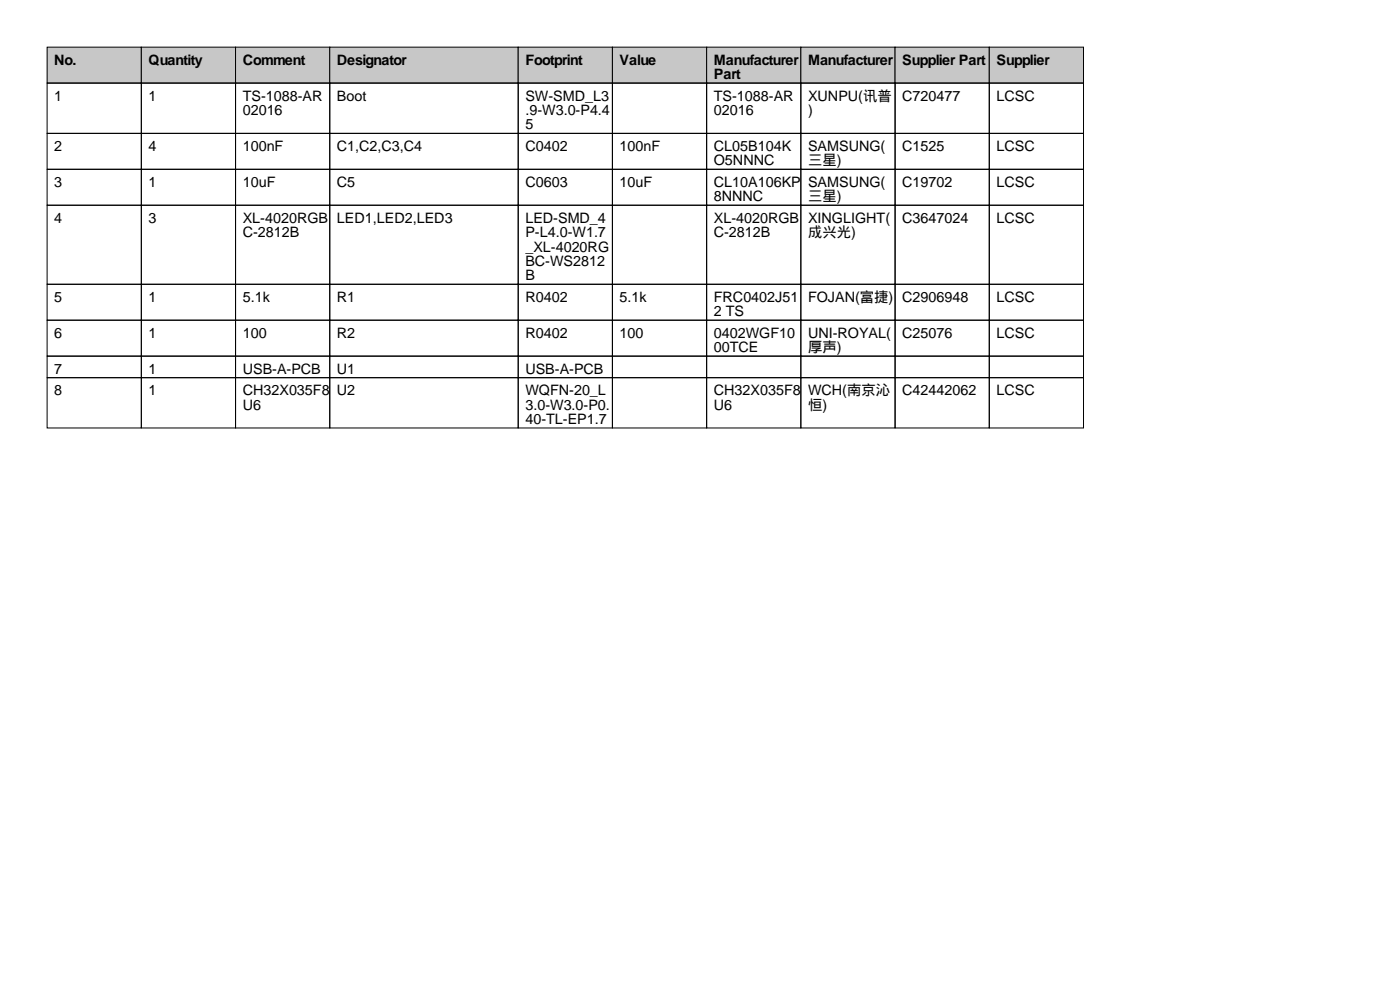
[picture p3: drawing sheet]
<svg xmlns="http://www.w3.org/2000/svg" width="297mm" height="210mm" viewBox="0 0 297 210" stroke-linecap="round" stroke-linejoin="round" font-family="sans-serif">
<defs><g id="words">
<g font-size="3">
<text x="11.5" y="13.7">No.</text>
<text x="31.5" y="13.7">Quantity</text>
<text x="51.5" y="13.7">Comment</text>
<text x="71.5" y="13.7">Designator</text>
<text x="111.5" y="13.7">Footprint</text>
<text x="131.5" y="13.7">Value</text>
<text x="151.5" y="13.7">Manufacturer</text>
<text x="151.5" y="16.8">Part</text>
<text x="171.5" y="13.7">Manufacturer</text>
<text x="191.5" y="13.7">Supplier Part</text>
<text x="211.5" y="13.7">Supplier</text>
<text x="11.5" y="21.3">1</text>
<text x="31.5" y="21.3">1</text>
<text x="51.5" y="21.3">TS-1088-AR</text>
<text x="71.5" y="21.3">Boot</text>
<text x="111.5" y="21.3">SW-SMD_L3</text>
<text x="151.5" y="21.3">TS-1088-AR</text>
<text x="171.5" y="21.3">XUNPU(讯普</text>
<text x="191.5" y="21.3">C720477</text>
<text x="211.5" y="21.3">LCSC</text>
<text x="51.5" y="24.4">02016</text>
<text x="111.5" y="24.4">.9-W3.0-P4.4</text>
<text x="111.5" y="27.4">5</text>
<text x="151.5" y="24.4">02016</text>
<text x="171.5" y="24.4">)</text>
<text x="11.5" y="32">2</text>
<text x="31.5" y="32">4</text>
<text x="51.5" y="32">100nF</text>
<text x="71.5" y="32">C1,C2,C3,C4</text>
<text x="111.5" y="32">C0402</text>
<text x="131.5" y="32">100nF</text>
<text x="151.5" y="32">CL05B104K</text>
<text x="151.5" y="35.1">O5NNNC</text>
<text x="171.5" y="32">SAMSUNG(</text>
<text x="171.5" y="35.1">三星)</text>
<text x="191.5" y="32">C1525</text>
<text x="211.5" y="32">LCSC</text>
<text x="11.5" y="39.6">3</text>
<text x="31.5" y="39.6">1</text>
<text x="51.5" y="39.6">10uF</text>
<text x="71.5" y="39.6">C5</text>
<text x="111.5" y="39.6">C0603</text>
<text x="131.5" y="39.6">10uF</text>
<text x="151.5" y="39.6">CL10A106KP</text>
<text x="171.5" y="39.6">SAMSUNG(</text>
<text x="191.5" y="39.6">C19702</text>
<text x="211.5" y="39.6">LCSC</text>
<text x="11.5" y="47.2">4</text>
<text x="31.5" y="47.2">3</text>
<text x="51.5" y="47.2">XL-4020RGB</text>
<text x="71.5" y="47.2">LED1,LED2,LED3</text>
<text x="111.5" y="47.2">LED-SMD_4</text>
<text x="151.5" y="42.7">8NNNC</text>
<text x="151.5" y="47.2">XL-4020RGB</text>
<text x="171.5" y="42.7">三星)</text>
<text x="171.5" y="47.2">XINGLIGHT(</text>
<text x="191.5" y="47.2">C3647024</text>
<text x="211.5" y="47.2">LCSC</text>
<text x="51.5" y="50.3">C-2812B</text>
<text x="111.5" y="50.3">P-L4.0-W1.7</text>
<text x="111.5" y="53.3">_XL-4020RG</text>
<text x="151.5" y="50.3">C-2812B</text>
<text x="171.5" y="50.3">成兴光)</text>
<text x="111.5" y="56.4">BC-WS2812</text>
<text x="111.5" y="59.4">B</text>
<text x="11.5" y="64">5</text>
<text x="31.5" y="64">1</text>
<text x="51.5" y="64">5.1k</text>
<text x="71.5" y="64">R1</text>
<text x="111.5" y="64">R0402</text>
<text x="131.5" y="64">5.1k</text>
<text x="151.5" y="64">FRC0402J51</text>
<text x="171.5" y="64">FOJAN(富捷)</text>
<text x="191.5" y="64">C2906948</text>
<text x="211.5" y="64">LCSC</text>
<text x="11.5" y="71.6">6</text>
<text x="31.5" y="71.6">1</text>
<text x="51.5" y="71.6">100</text>
<text x="71.5" y="71.6">R2</text>
<text x="111.5" y="71.6">R0402</text>
<text x="131.5" y="71.6">100</text>
<text x="151.5" y="67.1">2 TS</text>
<text x="151.5" y="71.6">0402WGF10</text>
<text x="171.5" y="71.6">UNI-ROYAL(</text>
<text x="191.5" y="71.6">C25076</text>
<text x="211.5" y="71.6">LCSC</text>
<text x="151.5" y="74.7">00TCE</text>
<text x="171.5" y="74.7">厚声)</text>
<text x="11.5" y="79.3">7</text>
<text x="11.5" y="83.8">8</text>
<text x="31.5" y="79.3">1</text>
<text x="31.5" y="83.8">1</text>
<text x="51.5" y="79.3">USB-A-PCB</text>
<text x="51.5" y="83.8">CH32X035F8</text>
<text x="71.5" y="79.3">U1</text>
<text x="71.5" y="83.8">U2</text>
<text x="111.5" y="79.3">USB-A-PCB</text>
<text x="111.5" y="83.8">WQFN-20_L</text>
<text x="151.5" y="83.8">CH32X035F8</text>
<text x="171.5" y="83.8">WCH(南京沁</text>
<text x="191.5" y="83.8">C42442062</text>
<text x="211.5" y="83.8">LCSC</text>
<text x="51.5" y="86.9">U6</text>
<text x="111.5" y="86.9">3.0-W3.0-P0.</text>
<text x="111.5" y="89.9">40-TL-EP1.7</text>
<text x="151.5" y="86.9">U6</text>
<text x="171.5" y="86.9">恒)</text>
</g>
</g></defs>
<g fill="#c7c7c7" stroke="#000" stroke-width=".21">
<path d="M10 10h20v7.6h-20z"/>
<path d="M30 10h20v7.6h-20z"/>
<path d="M50 10h20v7.6h-20z"/>
<path d="M70 10h40v7.6h-40z"/>
<path d="M110 10h20v7.6h-20z"/>
<path d="M130 10h20v7.6h-20z"/>
<path d="M150 10h20v7.6h-20z"/>
<path d="M170 10h20v7.6h-20z"/>
<path d="M190 10h20v7.6h-20z"/>
<path d="M210 10h20v7.6h-20z"/>
</g>
<g fill="none" stroke="#000" stroke-width=".21">
<path d="M10 17.6h20v10.7h-20zM30 17.6h20v10.7h-20zM50 17.6h20v10.7h-20zM70 17.6h40v10.7h-40zM110 17.6h20v10.7h-20zM130 17.6h20v10.7h-20zM150 17.6h20v10.7h-20zM170 17.6h20v10.7h-20zM190 17.6h20v10.7h-20zM210 17.6h20v10.7h-20zM10 28.3h20v7.6h-20zM10 35.9h20v7.6h-20z"/>
<path d="M30 28.3h20v7.6h-20zM30 35.9h20v7.6h-20zM50 28.3h20v7.6h-20zM50 35.9h20v7.6h-20zM70 28.3h40v7.6h-40zM70 35.9h40v7.6h-40zM110 28.3h20v7.6h-20zM110 35.9h20v7.6h-20zM130 28.3h20v7.6h-20zM130 35.9h20v7.6h-20zM150 28.3h20v7.6h-20zM150 35.9h20v7.6h-20z"/>
<path d="M170 28.3h20v7.6h-20zM170 35.9h20v7.6h-20zM190 28.3h20v7.6h-20zM190 35.9h20v7.6h-20zM210 28.3h20v7.6h-20zM210 35.9h20v7.6h-20zM10 43.5h20v16.8h-20zM30 43.5h20v16.8h-20zM50 43.5h20v16.8h-20zM70 43.5h40v16.8h-40zM110 43.5h20v16.8h-20zM130 43.5h20v16.8h-20z"/>
<path d="M150 43.5h20v16.8h-20zM170 43.5h20v16.8h-20zM190 43.5h20v16.8h-20zM210 43.5h20v16.8h-20zM10 60.3h20v7.6h-20zM10 67.9h20v7.6h-20zM10 75.5h20v4.6h-20zM30 60.3h20v7.6h-20zM30 67.9h20v7.6h-20zM30 75.5h20v4.6h-20zM50 60.3h20v7.6h-20zM50 67.9h20v7.6h-20z"/>
<path d="M50 75.5h20v4.6h-20zM70 60.3h40v7.6h-40zM70 67.9h40v7.6h-40zM70 75.5h40v4.6h-40zM110 60.3h20v7.6h-20zM110 67.9h20v7.6h-20zM110 75.5h20v4.6h-20zM130 60.3h20v7.6h-20zM130 67.9h20v7.6h-20zM130 75.5h20v4.6h-20zM150 60.3h20v7.6h-20zM150 67.9h20v7.6h-20z"/>
<path d="M150 75.5h20v4.6h-20zM170 60.3h20v7.6h-20zM170 67.9h20v7.6h-20zM170 75.5h20v4.6h-20zM190 60.3h20v7.6h-20zM190 67.9h20v7.6h-20zM190 75.5h20v4.6h-20zM210 60.3h20v7.6h-20zM210 67.9h20v7.6h-20zM210 75.5h20v4.6h-20zM10 80.1h20v10.7h-20zM30 80.1h20v10.7h-20z"/>
<path d="M50 80.1h20v10.7h-20zM70 80.1h40v10.7h-40zM110 80.1h20v10.7h-20zM130 80.1h20v10.7h-20zM150 80.1h20v10.7h-20zM170 80.1h20v10.7h-20zM190 80.1h20v10.7h-20zM210 80.1h20v10.7h-20z"/>
</g>
<use href="#words"/>
</svg>
